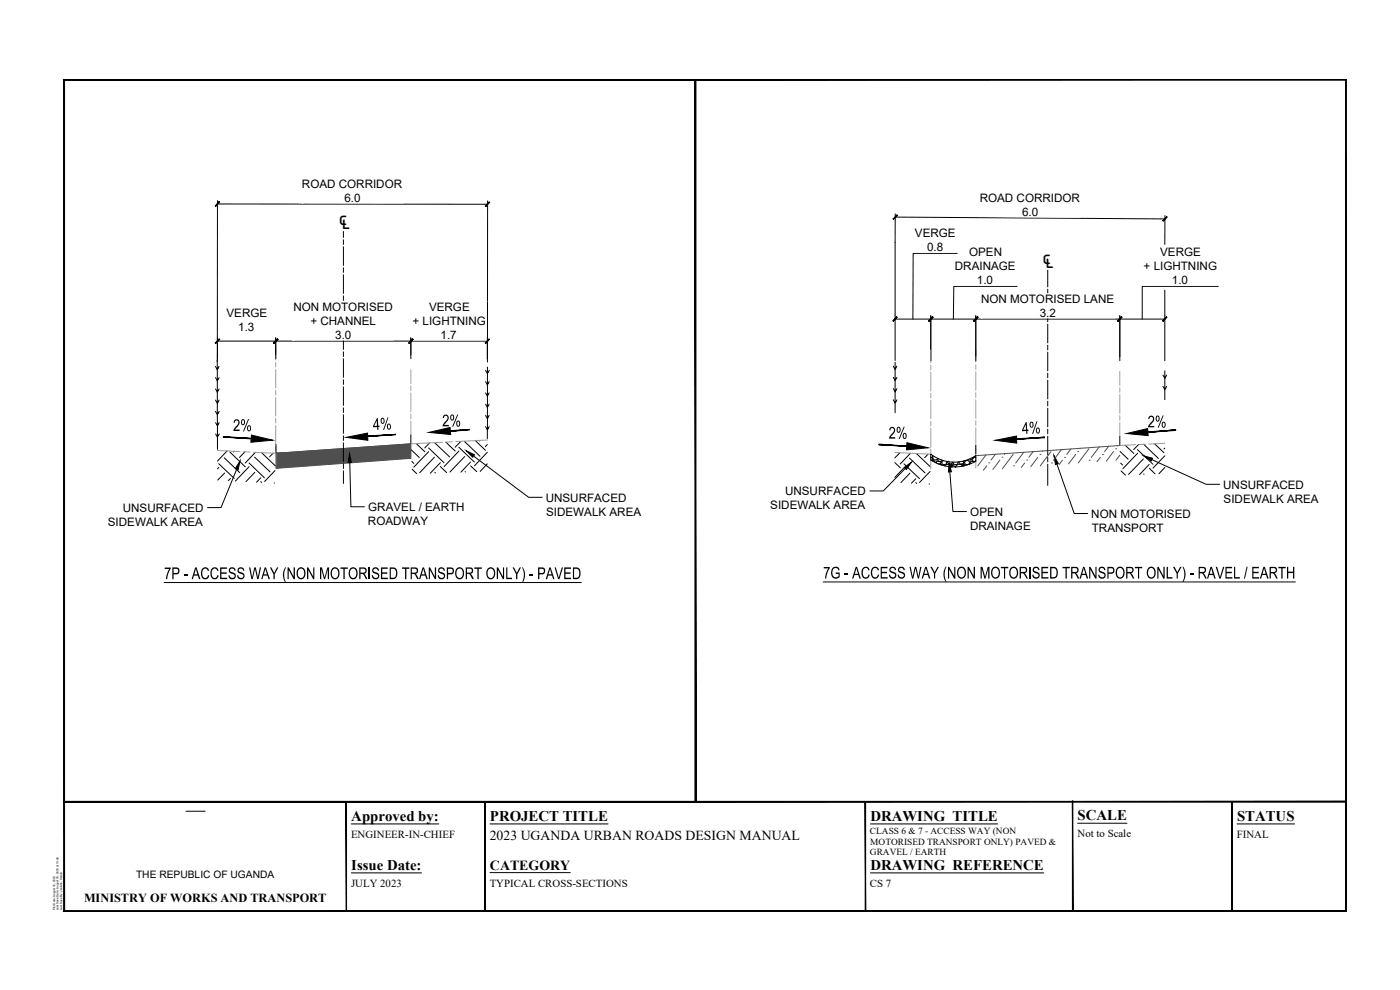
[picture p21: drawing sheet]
<svg xmlns="http://www.w3.org/2000/svg" width="420mm" height="297mm" viewBox="0 0 420 297" stroke-linecap="round" stroke-linejoin="round" font-family="sans-serif">
<defs><g id="words">
<g font-size="7.3">
<text x="101.6" y="68.7">℄</text>
<text x="312.8" y="80.3">℄</text>
</g>
<g font-size="5.5">
<text x="69.9" y="129.3">2%</text>
<text x="112" y="129.1" transform="rotate(-3 112 129.1)">4%</text>
<text x="132.7" y="127.9">2%</text>
<text x="266.7" y="131.6">2%</text>
<text x="306.7" y="130.2" transform="rotate(-3 306.7 130.2)">4%</text>
<text x="344.4" y="128.2">2%</text>
<text x="49.3" y="173.8">7P - ACCESS WAY (NON MOTORISED TRANSPORT ONLY) - PAVED</text>
<text x="247" y="173.6">7G - ACCESS WAY (NON MOTORISED TRANSPORT ONLY) - RAVEL / EARTH</text>
</g>
<g font-size="4.4">
<text x="105.4" y="246.2">Approved by:</text>
<text x="147.1" y="246.2">PROJECT TITLE</text>
<text x="261.2" y="246.2">DRAWING TITLE</text>
<text x="323.4" y="246">SCALE</text>
<text x="371.2" y="246.2">STATUS</text>
<text x="105.4" y="260.9">Issue Date:</text>
<text x="261.2" y="260.9">DRAWING REFERENCE</text>
</g>
<text font-size="4.2" x="147.1" y="260.9">CATEGORY</text>
<text font-size="4.1" x="147" y="252">2023 UGANDA URBAN ROADS DESIGN MANUAL</text>
<text font-size="3.7" x="25.2" y="270.5">MINISTRY OF WORKS AND TRANSPORT</text>
<g font-size="3.5">
<text x="90.6" y="56.4">ROAD CORRIDOR</text>
<text x="103.4" y="60.6">6.0</text>
<text x="294" y="60.5">ROAD CORRIDOR</text>
<text x="306.7" y="64.8">6.0</text>
<text x="274.6" y="71.2">VERGE</text>
<text x="278.2" y="75.4">0.8</text>
<text x="290.9" y="76.9">OPEN</text>
<text x="348.2" y="76.9">VERGE</text>
<text x="286.6" y="81.1">DRAINAGE</text>
<text x="343.2" y="81.1">+ LIGHTNING</text>
<text x="293.2" y="85.3">1.0</text>
<text x="351.7" y="85.3">1.0</text>
<text x="68" y="95">VERGE</text>
<text x="88" y="93.3">NON MOTORISED</text>
<text x="128.8" y="93.3">VERGE</text>
<text x="294.4" y="90.9">NON MOTORISED LANE</text>
<text x="312" y="95.1">3.2</text>
<text x="71.5" y="99.2">1.3</text>
<text x="93.2" y="97.5">+ CHANNEL</text>
<text x="100.6" y="101.7">3.0</text>
<text x="123.8" y="97.6">+ LIGHTNING</text>
<text x="132.2" y="101.8">1.7</text>
<text x="235.6" y="148.6">UNSURFACED</text>
<text x="367.1" y="146.6">UNSURFACED</text>
<text x="36.9" y="153.6">UNSURFACED</text>
<text x="110.5" y="153.3">GRAVEL / EARTH</text>
<text x="163.8" y="150.5">UNSURFACED</text>
<text x="163.9" y="154.7">SIDEWALK AREA</text>
<text x="231.2" y="152.8">SIDEWALK AREA</text>
<text x="291.2" y="154.8">OPEN</text>
<text x="327.5" y="155.3">NON MOTORISED</text>
<text x="367.2" y="150.8">SIDEWALK AREA</text>
<text x="32.4" y="157.8">SIDEWALK AREA</text>
<text x="110.4" y="157.5">ROADWAY</text>
<text x="291.1" y="158.9">DRAINAGE</text>
<text x="327.7" y="159.5">TRANSPORT</text>
</g>
<g font-size="3.2">
<text x="105.4" y="251.4">ENGINEER-IN-CHIEF</text>
<text x="323.4" y="251.3">Not to Scale</text>
<text x="371.2" y="251.4">FINAL</text>
<text x="105.4" y="266.1">JULY 2023</text>
<text x="147" y="266.1">TYPICAL CROSS-SECTIONS</text>
<text x="261.1" y="266.1">CS 7</text>
</g>
<text font-size="3.1" x="40.8" y="263.5">THE REPUBLIC OF UGANDA</text>
<g font-size="2.8">
<text x="261.1" y="250.2">CLASS 6 &amp; 7 - ACCESS WAY (NON</text>
<text x="261.1" y="256.7">GRAVEL / EARTH</text>
<text x="261.2" y="253.4">MOTORISED TRANSPORT ONLY) PAVED &amp;</text>
</g>
<g font-size=".9">
<text x="16.5" y="273.1" transform="rotate(-90 16.5 273.1)">Plot Date: August 16, 2023</text>
<text x="17.6" y="273.1" transform="rotate(-90 17.6 273.1)">Last Save Date: August 16, 2023 at 13:48</text>
<text x="18.6" y="273.1" transform="rotate(-90 18.6 273.1)">Last Save By: Jenkins, Herald</text>
</g>
</g></defs>
<!-- layer: Z-DETL-MINR -->
<g fill="#4f4f4f" stroke="#4f4f4f" stroke-width=".3">
<path d="M82.8 136l40.5-2.8v2.8z"/>
<path d="M82.8 136h40.5v1.5z"/>
<path d="M82.8 136v1.5h40.5zM82.8 137.5h40.5l-40.5 3z"/>
</g>
<!-- layer: Z-DETL-DIMS -->
<g fill="none" stroke="#000" stroke-width=".3">
<path d="M65.3 60.2l-.1 48.3M65.3 61.2l81 .1M146.3 60.3v48.3M268.7 64.2l-.1 44M268.7 65.1l80.9 .6M287.3 76h-13.2l-.1 19.7M349.6 64.7v8.6M268.6 95.7h81M279.3 94.7v13.5M292.8 94.7v13.5M305.3 85.9h-19.1l-.1 9.8M336.1 94.7v13.5"/>
<path d="M349.6 87.1v21.1M365.6 85.9h-22.8v9.8M65.3 102.3h80.9M82.7 101.4v6.2M123.3 101.4v6.2M146.2 101.4v6.2M105 138.8l.3 13.2h4.1M142.1 136.8l16.6 12.4h4M317.2 139.2l5.2 14.9h4M345.7 137.9l16.3 7.4h4M71 140.8l-4.7 11.5h-4M271.7 140.5l-6.6 6.8h-4"/>
<path d="M285.1 141.6l.9 11.9h4.1"/>
</g>
<!-- layer: ARCHTICK -->
<g fill="#000" stroke="#000" stroke-width=".3">
<path d="M65.8 60.5l-1.1 1.4 1.2-1.3zM65.8 60.5l-1.1 1.4-.1-.1z"/>
<path d="M145.7 61.8l.1 .1 1-1.3zM146.8 60.6l.2 .1-1.2 1.2z"/>
<path d="M269.2 64.5l-1.1 1.3 1.3-1.2zM268 65.7l1.2-1.2-1.1 1.3z"/>
<path d="M348.9 66.2l.2 .1 1.1-1.3zM350.2 65l.1 .1-1.2 1.2z"/>
<path d="M269.1 95.1l-1 1.3 1.2-1.2zM268 96.3l1.1-1.2-1 1.3z"/>
<path d="M278.7 96.3l.1 .1 1.1-1.3zM279.9 95.1l.1 .1-1.2 1.2z"/>
<path d="M279.9 95.1l-1.1 1.3 1.2-1.2zM278.7 96.3l1.2-1.2-1.1 1.3z"/>
<path d="M292.2 96.3l.1 .1 1.1-1.3zM293.4 95.1l.1 .1-1.2 1.2z"/>
<path d="M293.4 95.1l-1.1 1.3 1.2-1.2zM292.2 96.3l1.2-1.2-1.1 1.3z"/>
<path d="M335.4 96.3l.1 .1 1.1-1.3zM336.6 95.1l.1 .1-1.2 1.2z"/>
<path d="M336.6 95.1l-1.1 1.3 1.2-1.2zM336.6 95.1l-1.1 1.3-.1-.1z"/>
<path d="M348.9 96.3l.1 .1 1.1-1.3zM350.1 95.1l.1 .1-1.2 1.2z"/>
<path d="M65.8 101.7l-1.1 1.3 1.2-1.2zM64.6 102.9l1.2-1.2-1.1 1.3z"/>
<path d="M82.1 102.9l.1 .1 1.1-1.3zM83.3 101.7l.1 .1-1.2 1.2z"/>
<path d="M83.3 101.7l-1.1 1.3 1.2-1.2zM82.1 102.9l1.2-1.2-1.1 1.3z"/>
<path d="M122.7 102.9l.1 .1 1.1-1.3zM123.9 101.7l.1 .1-1.2 1.2z"/>
<path d="M123.9 101.7l-1.1 1.3 1.2-1.2zM123.9 101.7l-1.1 1.3-.1-.1z"/>
<path d="M145.6 102.9l.1 .1 1.1-1.3zM146.8 101.7l.1 .1-1.2 1.2z"/>
</g>
<!-- layer: Z-DETL-DIMS -->
<g fill="#fff" stroke="#fff" stroke-width=".3">
<path d="M90.7 53.6v7.3l30.2-7.3zM90.7 60.9l30.2-7.3v7.3z"/>
<path d="M123.7 90.6v11.4l22.2-11.4zM123.7 102l22.2-11.4v11.4z"/>
<path d="M101.6 63.5v5.7l3.8-5.7zM105.4 63.5v5.7h-3.8z"/>
<path d="M67.8 92.2v7.3l12.4-7.3zM67.8 99.5l12.4-7.3v7.3z"/>
<path d="M88.1 90.5v11.5l29.9-11.5zM88.1 102l29.9-11.5v11.5z"/>
<path d="M294.1 57.7l-.1 7.3 30.3-7.1zM294 65l30.3-7.1v7.3z"/>
<path d="M343.1 74.1v11.5l22.2-11.5zM343.1 85.6l22.2-11.5v11.5z"/>
<path d="M312.8 75.1v5.7l3.8-5.7zM316.6 75.1v5.7h-3.8z"/>
<path d="M286.6 74.1v11.5l18.3-11.5zM286.6 85.6l18.3-11.5v11.5z"/>
<path d="M294.5 88.1v7.3l40-7.3zM294.5 95.4l40-7.3v7.3z"/>
<path d="M274.4 68.4v7.3l12.5-7.3zM274.4 75.7l12.5-7.3v7.3z"/>
</g>
<!-- layer: C-RMRS-LINE-W-BRKN -->
<g fill="none" stroke="#a3a3a3" stroke-width=".3">
<path d="M82.7 104.3v3.7M82.7 108.7v1.4M82.7 110.9v5.5M82.7 117.1v1.5M82.7 119.2v5.6M123.3 110.9v4.2M123.3 115.8v1.4M123.3 117.9v5.6M279.3 105v3.9M279.3 109.6v1.4M279.3 111.7v5.6M279.3 118v1.4"/>
<path d="M292.8 105v3.7M292.8 109.4v1.4M292.8 111.5v5.6M292.8 117.8v1.4M292.8 119.9v5.6M336.1 111.4v4.2M336.1 116.3v1.4M336.1 118.4v5.6M82.7 125.5v1.4M82.7 127.7v5.6M82.7 133.9v1.4M82.7 136v3.8"/>
<path d="M123.3 124.2v1.4M123.3 126.3v4.2M279.3 120.1v5.6M279.3 126.4v1.4M279.3 128.5v5.6M279.3 134.8v1.4M279.3 136.9v3.9M292.8 126.2v1.4M292.8 128.3v5.6M292.8 134.6v1.4M292.8 136.7v3.7M336.1 124.7v1.4"/>
<path d="M336.1 126.8v4.2"/>
</g>
<!-- layer: .Plinth wall -->
<g fill="#000" stroke="#000" stroke-width=".3">
<path d="M75.5 130.5l6.3 1.6-6.5 .6zM103.9 131.2l6.4-1.3 .1 2.2zM128.7 129.7l6.4-1.4 .1 2.1zM272.2 132.8l6.3 1.6-6.4 .6zM298.7 132.1l6.4-1.3v2.2zM338.1 130.1l6.3-1.5 .2 2.1z"/>
<path d="M67 131.1l8.4 .6zM67 131l8.4 .6-8.4-.5z"/>
<path d="M135.2 129.2v.2l5.6-.6zM135.2 129.4l5.6-.6v.2z"/>
<path d="M263.8 133.4l8.3 .6zM263.8 133.3l8.3 .5-8.3-.4z"/>
<path d="M344.5 129.6v.1l8.3-.7zM344.5 129.7l8.3-.7v.1z"/>
</g>
<!-- layer: Z-DETL-DIMS -->
<path d="M104.9 136.1l.5 2.7h-.9zM139.9 135.2l2.5 1.3-.6 .7zM316.3 136.7l1.3 2.4-.8 .3zM343.2 136.8l2.7 .7-.4 .8zM72 138.3l-.6 2.7-.8-.4zM271.4 140.2l2.2-1.6-1.6 2.3zM284.8 138.9l.7 2.6-.9 .1z" fill="#000" stroke="#000" stroke-width=".3"/>
<!-- layer: G-CADL-MAJOR -->
<g fill="none" stroke="#000" stroke-width=".3">
<path d="M64.7 109.9l.5 1 .5-1M64.7 113.3l.5 1 .6-1M64.7 116.7l.5 1 .6-1M65.2 108v2.4M65.2 110.4h.1M65.2 110.4v3.4M65.2 113.8h.1M65.2 113.8v3.4M65.2 117.2h.1M65.2 117.2v3.4M145.7 111.1l.6 1M145.7 114.5l.6 1"/>
<path d="M145.7 117.9l.6 1M146.3 111.6h.1M146.3 111.6v3.4M146.3 115h.1M146.3 115v3.3M146.3 118.3h.1M146.3 118.3v3.4M146.3 110.1v1.5M146.8 114.5l-.6 1M146.8 117.9l-.6 1M146.8 111.1l-.6 1M268.1 109.8l.5 1 .5-1"/>
<path d="M268.1 113.2l.5 1 .6-1M268.1 116.6l.5 1 .6-1M268.1 120l.6 .9M268.6 110.3h.1M268.6 110.3v3.4M268.6 113.7h.1M268.6 113.7v3.4M268.6 117.1h.1M268.6 117.1v3.4M268.6 108.7v1.6M269.2 120l-.6 .9M349 112.6l.6 .9 .5-.9"/>
<path d="M349 115.9l.6 1 .5-1M349.6 113.1h.1M349.6 113.1v3.3M349.6 116.4h.1M349.6 116.4v3.5M349.6 111.2v1.9M64.7 120l.6 1M64.7 123.4l.6 1M64.7 126.8l.6 1M64.7 130.2l.6 1M65.2 120.6h.1M65.2 120.6v3.3"/>
<path d="M65.2 123.9h.1M65.2 123.9l.1 3.4M65.3 127.3h.1M65.3 127.3v3.4M65.3 130.7h.1M65.3 130.7v4.1M65.8 120l-.6 1M65.8 123.4l-.6 1M65.8 126.8l-.6 1M65.8 130.2l-.6 1M145.7 121.3l.6 .9M145.7 124.6l.6 1"/>
<path d="M145.7 128l.6 1M146.3 121.7h.1M146.3 121.7v3.4M146.3 125.1h.1M146.3 125.1v3.4M146.3 128.5h.1M146.3 128.5l-.1 3.1M146.8 121.3l-.6 .9M146.8 124.6l-.6 1M146.8 128l-.6 1M268.6 120.5h.1M268.6 120.5v3.4"/>
</g>
<!-- layer: .Plinth wall -->
<path d="M123.3 133.2l-40.5 2.8M336.1 133.7l-43.3 3" fill="none" stroke="#4f4f4f" stroke-width=".3"/>
<!-- layer: C-RMRS-LINE-W-BRKN -->
<g fill="none" stroke="#000" stroke-width=".3">
<path d="M103.1 67.4v3.8M103.1 72v1.3M103.1 74v5.7M314.4 79.7v6.3M103.1 80.3v1.4M103.1 82.5v5.5M103.1 88.8v1.4M103.1 90.8v5.7M103.1 97.1v1.4M103.1 99.3v5.5M314.4 86.8v1.4M314.4 88.8v5.7"/>
<path d="M314.4 95.2v1.3M314.4 97.3v5.6M103.1 105.6v1.4M103.1 107.6v5.6M103.1 113.9v1.4M103.1 116.1v5.6M314.4 103.6v1.4M314.4 105.6v5.7M314.4 112v1.4M314.4 114.1v5.6M82.8 133.3v2.7M103.1 122.4v1.4"/>
<path d="M103.1 124.4v5.6M103.1 130.8v1.4M103.1 132.9v5.6M103.1 139.1v1.5M123.3 130.5v2.7M292.8 133.6v2.7M314.4 120.4v1.4M314.4 122.5v5.6M314.4 130.9v5.6M314.4 137.2v1.4M314.4 139.3v6.4M336.1 131v2.7"/>
<path d="M103.1 141.3v3.8"/>
</g>
<!-- layer: 0 -->
<g fill="none" stroke="#000" stroke-width=".3">
<path d="M19.2 23.9h384.7v216.7h-384.7zM65.6 139.1l4.7 4.4M67.3 137.4l4.7 4.4M68.2 135.3l-2.9 3M69 135.6l4.6 4.5M70.3 135.4l-.2 .2M73.5 135.6l-1.6 1.7M74.7 138.9l4.7 4.5M76.4 137.1l4.7 4.5M76.7 135.7l-3.1 3.2M78.5 135.8l4.1 4M82 136l-1.1 1.1"/>
<path d="M123.4 134.9l2.4 2.4M123.6 138.5l.6 .6M124.9 133.1l2.6 2.4M128.6 135.5l-4.4 4.7M128.6 134.4l4.7 4.4M128.9 132.9l-1.4 1.5M130.4 137.2l-4.5 4.6M130.5 132.8l4.4 4.3M132.2 138.8l-3.1 3.2M132.2 140l1.9 1.8M133.8 132.7l2.8 2.6M137.7 134.2l4.7 4.4"/>
<path d="M137.7 135.3l-4.4 4.7M138.3 132.4l-1.7 1.8M139.4 132.4l4.6 4.5M139.5 137l-4.5 4.6M141.2 138.6l-2.9 3.1M141.3 139.8l1.8 1.7M142.6 132.2l3.1 2.9M144.1 132.2l-.2 .1M146.2 133.4l-.5 .6M146.2 139.2l-2.1 2.2M146.2 135.7l-3.8 4.1M268.5 138.8l1.7 1.6"/>
<path d="M270.1 135.8l-1.6 1.6M271.3 139.2l4.7 4.4M273 137.4l4.6 4.5M273.2 136l-3 3.2M275 136.1l4.2 4M278.5 136.3l-1 1M336.2 135.5l2.4 2.3M336.3 139l.6 .5M337.7 133.6l2.6 2.4M341.4 134.9l4.6 4.4M341.4 136l-4.4 4.7M341.7 133.4l-1.5 1.5"/>
<path d="M343.1 137.7l-4.4 4.7M343.2 133.3l4.5 4.3M344.9 139.3l-2.9 3.1M346.5 133.2l2.8 2.6M349.6 134.4l-.3 .3M349.6 136.8l-3.6 3.6M65.7 140.2l-.4 .5M67.4 141.9l-2.1 2.1M69.2 143.6l-.7 .6M74.7 140l-4.1 4.3M76.5 141.7l-2.7 2.8M78.3 143.4l-1.3 1.3"/>
<path d="M78.3 144.5l.3 .3M82.4 144.9l-.1 .1M82.5 141.2l-3.1 3.3M123.7 140.8l1.3 1.3M130.5 141.7l.2 .2M139.6 141.5l.1 .1M271.3 140.3l-2.8 2.9M273.1 142l-2.7 2.8M274.8 143.7l-1.3 1.3M274.9 144.8l.2 .3M278.9 145.1l-.1 .2M279.1 141.5l-3.1 3.3"/>
<path d="M336.5 141.3l1.3 1.3M343.2 142.2l.2 .1M344.9 140.5l1.8 1.7M349.6 140.3l-1.8 1.8M55.8 243.4h5.8"/>
</g>
<!-- layer: Z-DETL-HTCH -->
<path d="M65.3 135.2l6.7 .3M73.1 135.5l1.9 .1M76 135.7l6.8 .3M132.8 132.7l-9.5 .5M135.8 132.5l-2 .2M146.2 132l-9.4 .5M268.5 135.7l10.9 .6M340.8 133.4l-4.7 .3M343.8 133.3l-2 .1M349.6 133l-4.8 .3" fill="none" stroke="#989898" stroke-width=".3"/>
<!-- layer: Z-DETL-MINR -->
<g fill="none" stroke="#4f4f4f" stroke-width=".3">
<path d="M295.9 136.5l-2.5 3.3M296.1 139.8l-1 1.3M296.8 138.9h.1M298.7 136.3l-1.3 1.7M300.1 138l-2.1 2.9M300.7 137.2h.1M301.6 136.1l-.2 .2M304.1 136.3l-3.3 4.3M304.2 139.8h.1M307.2 135.7l-2.4 3.2M307.5 138.9l-1 1.3M308.1 138h.1"/>
<path d="M310.1 135.5l-1.3 1.7M311.5 137.2l-2.1 2.8M312.1 136.3h.1M312.9 135.3l-.2 .2M315.4 135.5l-3.2 4.3M315.5 138.9h.1M318.5 134.9l-2.3 3.2M318.8 138.1l-.9 1.3M319.5 137.2h.1M321.4 134.7l-1.2 1.6M322.8 136.3l-2.1 2.9M323.5 135.5h.1"/>
<path d="M324.2 134.5l-.1 .1M326.8 134.6l-3.2 4.3M326.9 138.1h.1M329.9 134.1l-2.4 3.1M330.2 137.2l-1 1.3M330.9 136.4h.1M332.7 133.9l-1.2 1.6M334.2 135.5l-2.2 2.8M334.8 134.6h.1M335.5 133.7v.1M336.1 136.6l-1.2 1.5"/>
</g>
<!-- layer: Z-DETL-HTCH -->
<g fill="none" stroke="#000" stroke-width=".3">
<path d="M279.3 136.3l.1 1.7a12.9 12.9 0 0 0 13.5 .4M279.3 136.4h.2M279.4 136.3a11.5 11.5 0 0 0 13.5 .4l-.1 1.7M279.5 137.3l.4 .3-.1 .4M279.5 137.2l.3 .1M279.6 138.2l.3-.1 .6 .2M279.7 138l-.2 .1M279.9 136.7l-.1 .5M280 136.8l-.1 .6 .3 .6h.8M280.5 138.4l.2 .4M280.7 138.8h.1M281 138.5v.3l.2 .3"/>
<path d="M281.5 137.6l-.5 .4M281.6 137.7l-.2 .3 .2 .4 .9 .1M281.7 138.5l.7 .1-.3 .5M281.7 138.4l-.7 .1M282.1 139.4l.5 .1-.1 .1M282.3 139.1l-.8 .1M282.9 138.1l-.5 .2M283.2 138.2l-.4 .1-.2 .5 .2 .5 .6 .1 .6-.1v-.8M284.1 139.3l-.6 .5M284.2 139.3l.9 .1 .3 .7M284.5 138.5l-.1 .3 .4 .4M285.4 139.4l.1 .4 .5-.3h-.6"/>
<path d="M285.7 139.1l-.8 .1M285.8 138.7l-.2 .4M285.9 139.7l.6 .2 .3 .3M285.9 139.8l-.4 .3M286.1 138.7v.1M287.5 138.6l-.1 .7-.6 .1-.6-.1-.2-.5M287.6 139.3l-.8 .7M287.6 139.3l.9 .1 .3 .5M287.9 138.6l-.1 .2 .4 .4M288.7 138.5l.5 .1-.2 .5M288.8 139.4l.2 .4 .5-.3h-.7M289 138.4l.3 .1"/>
<path d="M289.2 139.1l-.8 .1M289.3 139.7l.2 .1M289.3 139.8h-.1M289.4 138.3h-.1M289.5 138.8l.1 .5M289.5 138.8l.2-.5 .5-.2 .6 .2 .2 .5M290.5 138h.1M290.5 138h.7M291 139.3h-.1M291 138.8l-.2 .5-.6 .1-.5-.1M291.3 138.5l-.1 .3 .3 .3M292 138.5l.6 .1"/>
<path d="M292 138.4l-.7 .1M292.1 137.2l-.9 .8M292.6 136.9v.2M292.6 137.2h.2h-.5l-.6 .8 .2 .4 .9 .1M292.8 138.3h-.1M285.5 140.1h.1M286.8 140.1h.1"/>
</g>
<!-- layer: .Plinth wall -->
<path d="M49.3 174.8h125.1M247 174.6h141.8" fill="none" stroke="#000" stroke-width=".3"/>
<!-- layer: G-BENCHMARKS -->
<path d="M208.6 23.9l.3 216.6v-216.6zM208.6 23.9l.3 216.6h-.3z" fill="#000" stroke="#000" stroke-width=".3"/>
<!-- layer: A3 Titlle Block -->
<path d="M19.2 23.9h384.7v249.5h-384.7zM105.4 247.2h26.3M147.1 247.2h35.4M261.2 247.2h38.3M323.4 247h14.8M371.2 247.2h17.3M105.4 261.9h21.1M147.1 261.8h24M261.2 261.9h52.1" fill="none" stroke="#000" stroke-width=".3"/>
<g fill="#000" stroke="#000" stroke-width=".3">
<path d="M19.2 240.4v.3l384.7-.3zM19.2 240.7l384.7-.3v.3z"/>
<path d="M103.9 240.6l.1 32.8zM103.9 240.6l.1 32.8z"/>
<path d="M145.5 240.6l.1 32.8zM145.5 240.6l.1 32.8z"/>
<path d="M259.7 240.6l.1 32.8zM259.7 240.6l.1 32.8z"/>
<path d="M321.8 240.3l.2 32.9zM321.8 240.3l.2 32.9z"/>
<path d="M369.7 240.6l.2 32.8v-32.8zM369.7 240.6l.2 32.8h-.2z"/>
<path d="M19.2 273.3v.2l384.7-.2zM19.2 273.5l384.7-.2v.2z"/>
<path d="M403.8 24v249.4h.2zM403.8 24l.2-.2v249.6zM19.4 24h384.4l.2-.2zM19.1 23.8h384.9l-384.6 .2zM19.1 23.8l.3 249.5v-249.3zM19.1 23.8l.3 249.5-.3 .2zM19.1 273.5l384.8-.2h-384.5zM19.1 273.5l384.8-.2v.2z"/>
</g>
<use href="#words"/>
</svg>
